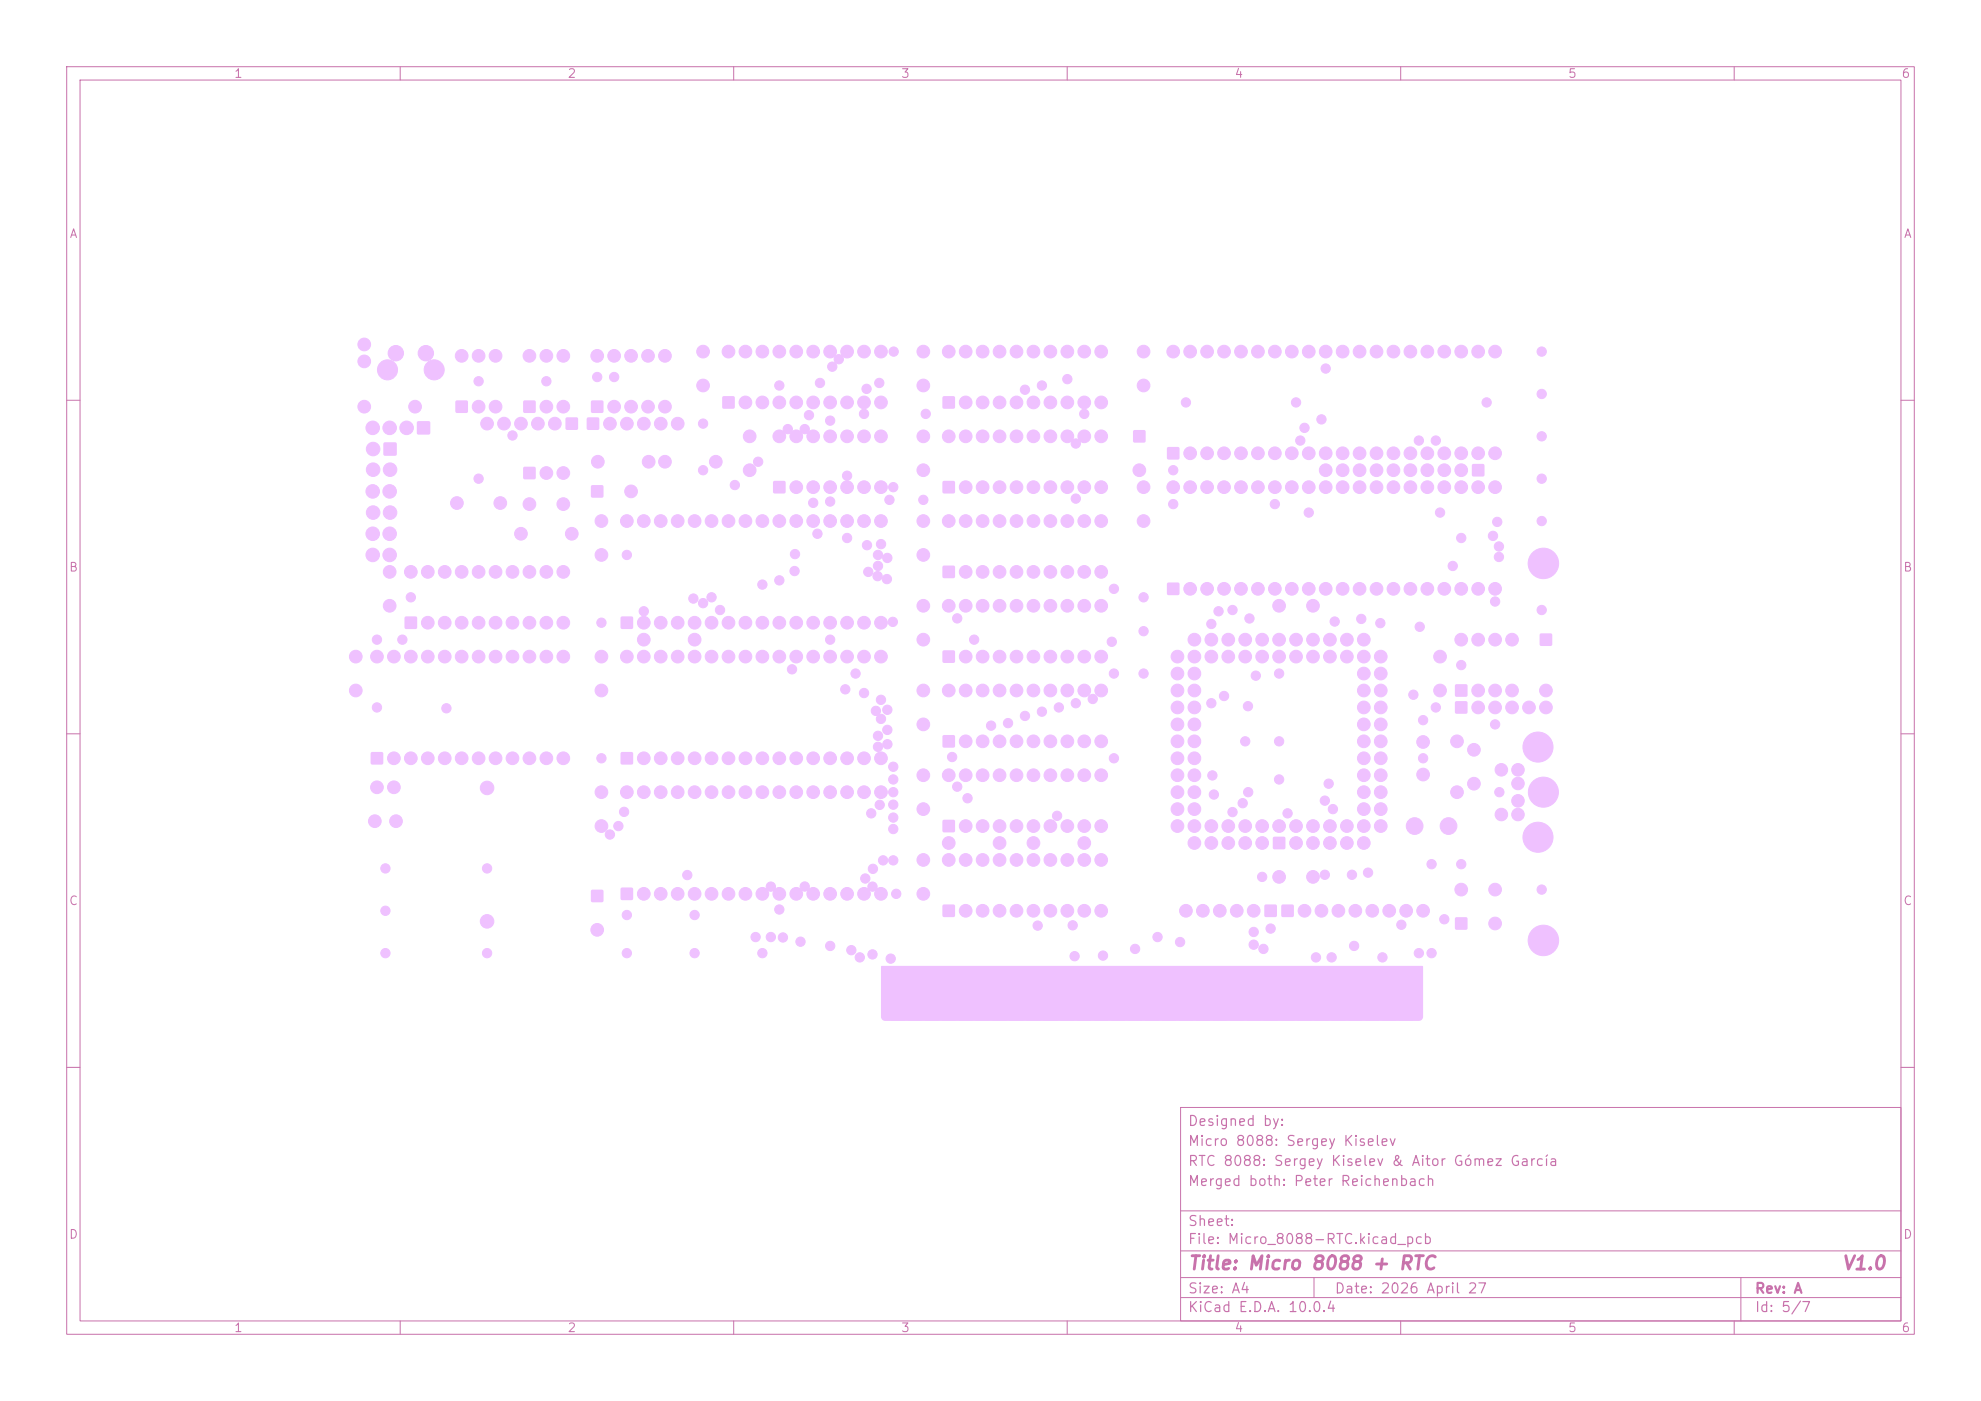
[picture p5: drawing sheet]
<svg xmlns="http://www.w3.org/2000/svg" width="297mm" height="210mm" viewBox="0 0 297 210" stroke-linecap="round" stroke-linejoin="round" font-family="sans-serif">
<defs><g id="words">
<g font-size="2" fill="#c872ab">
<text x="178" y="190.8">Title: Micro 8088 + RTC</text>
<text x="276" y="190.8">V1.0</text>
</g>
<g font-size="1.5" fill="#c872ab">
<text x="178" y="172.2">Micro 8088: Sergey Kiselev</text>
<text x="178" y="169.2">Designed by:</text>
<text x="178" y="178.2">Merged both: Peter Reichenbach</text>
<text x="178" y="175.2">RTC 8088: Sergey Kiselev &amp; Aitor Gómez García</text>
<text x="178" y="184.2">Sheet:</text>
<text x="178" y="186.9">File: Micro_8088-RTC.kicad_pcb</text>
<text x="178" y="197.1">KiCad E.D.A. 10.0.4</text>
<text x="178" y="194.3">Size: A4</text>
<text x="200" y="194.3">Date: 2026 April 27</text>
<text x="263" y="194.3">Rev: A</text>
<text x="263" y="197.1">Id: 5/7</text>
</g>
<g font-size="1.3" fill="#c872ab">
<text x="35" y="12">1</text>
<text x="85" y="12">2</text>
<text x="135" y="12">3</text>
<text x="185" y="12">4</text>
<text x="235" y="12">5</text>
<text x="285" y="12">6</text>
<text x="10.3" y="36">A</text>
<text x="285.4" y="36">A</text>
<text x="10.3" y="86">B</text>
<text x="285.3" y="86">B</text>
<text x="10.3" y="136">C</text>
<text x="285.3" y="136">C</text>
<text x="10.3" y="186">D</text>
<text x="285.3" y="186">D</text>
<text x="35" y="200">1</text>
<text x="85" y="200">2</text>
<text x="135" y="200">3</text>
<text x="185" y="200">4</text>
<text x="235" y="200">5</text>
<text x="285" y="200">6</text>
</g>
</g></defs>
<g fill="none" stroke="#c872ab" stroke-width=".15">
<path d="M10 10h277v190h-277zM12 12h273v186h-273zM60 10v2M110 10v2M160 10v2M210 10v2M260 10v2M10 60h2M285 60h2M10 110h2M285 110h2M10 160h2"/>
<path d="M177 166h108v32h-108zM285 160h2M60 198v2M110 198v2M160 198v2M177 194.5h108M177 191.5h108M177 187.5h108M177 181.5h108M197 191.5v3M210 198v2M260 198v2"/>
<path d="M261 191.5v6.5"/>
</g>
<g fill="#efc1ff" stroke="#efc1ff" stroke-width=".15">
<circle cx="171.4" cy="73" r=".95"/>
<circle cx="171.4" cy="78.1" r=".95"/>
<circle cx="171.4" cy="52.7" r=".95"/>
<circle cx="171.4" cy="57.8" r=".95"/>
<circle cx="191.8" cy="90.8" r=".95"/>
<circle cx="196.8" cy="90.8" r=".95"/>
<circle cx="90.2" cy="78.1" r=".95"/>
<circle cx="90.2" cy="83.2" r=".95"/>
<circle cx="90.2" cy="118.7" r=".95"/>
<circle cx="90.2" cy="123.8" r=".95"/>
<circle cx="90.2" cy="98.4" r=".95"/>
<circle cx="90.2" cy="103.5" r=".95"/>
<circle cx="138.4" cy="78.1" r=".95"/>
<circle cx="138.4" cy="83.2" r=".95"/>
<circle cx="138.4" cy="65.4" r=".95"/>
<circle cx="138.4" cy="70.5" r=".95"/>
<circle cx="138.4" cy="90.8" r=".95"/>
<circle cx="138.4" cy="95.9" r=".95"/>
<circle cx="138.4" cy="103.5" r=".95"/>
<circle cx="138.4" cy="108.6" r=".95"/>
<circle cx="138.4" cy="128.9" r=".95"/>
<circle cx="138.4" cy="134" r=".95"/>
<circle cx="138.4" cy="116.2" r=".95"/>
<circle cx="138.4" cy="121.3" r=".95"/>
<circle cx="112.4" cy="65.4" r=".95"/>
<circle cx="112.4" cy="70.5" r=".95"/>
<circle cx="215.9" cy="103.5" r=".95"/>
<circle cx="215.9" cy="98.4" r=".95"/>
</g>
<path d="M88.7 133.4h1.7v1.8h-1.7z" fill="#efc1ff"/>
<circle cx="89.5" cy="139.4" r=".95" fill="#efc1ff" stroke="#efc1ff" stroke-width=".15"/>
<path d="M169.9 64.5h1.8v1.8h-1.8z" fill="#efc1ff"/>
<circle cx="170.8" cy="70.5" r=".95" fill="#efc1ff" stroke="#efc1ff" stroke-width=".15"/>
<path d="M88.7 72.8h1.7v1.7h-1.7z" fill="#efc1ff"/>
<g fill="#efc1ff" stroke="#efc1ff" stroke-width=".15">
<circle cx="94.6" cy="73.7" r=".95"/>
<circle cx="212.1" cy="123.8" r="1.25"/>
<circle cx="217.2" cy="123.8" r="1.25"/>
<circle cx="221" cy="112.4" r=".95"/>
<circle cx="221" cy="117.5" r=".95"/>
<circle cx="84.5" cy="75.6" r=".95"/>
<circle cx="79.4" cy="75.6" r=".95"/>
</g>
<path d="M230.9 95h1.8v1.8h-1.8z" fill="#efc1ff"/>
<g fill="#efc1ff" stroke="#efc1ff" stroke-width=".15">
<circle cx="231.8" cy="103.5" r=".95"/>
<circle cx="54.6" cy="51.6" r=".95"/>
<circle cx="54.6" cy="54.2" r=".95"/>
<circle cx="231.4" cy="84.5" r="2.29"/>
<circle cx="231.4" cy="141" r="2.29"/>
<circle cx="227.6" cy="117.4" r=".94"/>
<circle cx="227.6" cy="120" r=".94"/>
<circle cx="227.6" cy="115.4" r=".94"/>
<circle cx="227.6" cy="122.1" r=".94"/>
<circle cx="225.1" cy="115.4" r=".94"/>
<circle cx="225.1" cy="122.1" r=".94"/>
<circle cx="230.6" cy="112" r="2.25"/>
<circle cx="231.4" cy="118.7" r="2.25"/>
<circle cx="230.6" cy="125.5" r="2.25"/>
</g>
<path d="M62.6 63.2h1.8v1.9h-1.8z" fill="#efc1ff"/>
<g fill="#efc1ff" stroke="#efc1ff" stroke-width=".15">
<circle cx="61" cy="64.1" r="1.02"/>
<circle cx="58.4" cy="64.1" r="1.02"/>
<circle cx="55.9" cy="64.1" r="1.02"/>
</g>
<path d="M57.5 66.4h1.9v1.9h-1.9z" fill="#efc1ff"/>
<circle cx="55.9" cy="67.3" r="1.02" fill="#efc1ff" stroke="#efc1ff" stroke-width=".15"/>
<path d="M78.5 70h1.8v1.8h-1.8z" fill="#efc1ff"/>
<g fill="#efc1ff" stroke="#efc1ff" stroke-width=".15">
<circle cx="81.9" cy="70.9" r=".95"/>
<circle cx="84.5" cy="70.9" r=".95"/>
<circle cx="78.1" cy="80" r=".95"/>
<circle cx="85.7" cy="80" r=".95"/>
<circle cx="154.9" cy="126.4" r=".95"/>
<circle cx="162.6" cy="126.4" r=".95"/>
<circle cx="142.2" cy="126.4" r=".95"/>
<circle cx="149.9" cy="126.4" r=".95"/>
<circle cx="62.2" cy="61" r=".95"/>
<circle cx="54.6" cy="61" r=".95"/>
<circle cx="89.6" cy="69.2" r=".95"/>
<circle cx="97.2" cy="69.2" r=".95"/>
<circle cx="99.7" cy="69.2" r=".95"/>
<circle cx="107.3" cy="69.2" r=".95"/>
<circle cx="104.1" cy="95.9" r=".95"/>
<circle cx="96.5" cy="95.9" r=".95"/>
</g>
<path d="M220.7 69.6h1.8v1.8h-1.8z" fill="#efc1ff"/>
<g fill="#efc1ff" stroke="#efc1ff" stroke-width=".15">
<circle cx="219.1" cy="70.5" r=".95"/>
<circle cx="216.5" cy="70.5" r=".95"/>
<circle cx="214" cy="70.5" r=".95"/>
<circle cx="211.5" cy="70.5" r=".95"/>
<circle cx="208.9" cy="70.5" r=".95"/>
<circle cx="206.4" cy="70.5" r=".95"/>
<circle cx="203.8" cy="70.5" r=".95"/>
<circle cx="201.3" cy="70.5" r=".95"/>
<circle cx="198.8" cy="70.5" r=".95"/>
</g>
<path d="M192.2 135.6h1.7v1.8h-1.7z" fill="#efc1ff"/>
<g fill="#efc1ff" stroke="#efc1ff" stroke-width=".15">
<circle cx="195.6" cy="136.5" r=".95"/>
<circle cx="198.1" cy="136.5" r=".95"/>
<circle cx="200.7" cy="136.5" r=".95"/>
<circle cx="203.2" cy="136.5" r=".95"/>
<circle cx="205.7" cy="136.5" r=".95"/>
<circle cx="208.3" cy="136.5" r=".95"/>
<circle cx="210.8" cy="136.5" r=".95"/>
<circle cx="213.4" cy="136.5" r=".95"/>
<circle cx="75" cy="75.4" r=".95"/>
<circle cx="68.5" cy="75.4" r=".95"/>
<circle cx="63.8" cy="52.9" r="1.15"/>
<circle cx="59.3" cy="52.9" r="1.15"/>
<circle cx="58.1" cy="55.4" r="1.5"/>
<circle cx="65.1" cy="55.4" r="1.5"/>
</g>
<path d="M175 87.4h1.8v1.7h-1.8z" fill="#efc1ff"/>
<g fill="#efc1ff" stroke="#efc1ff" stroke-width=".15">
<circle cx="178.4" cy="88.3" r=".95"/>
<circle cx="181" cy="88.3" r=".95"/>
<circle cx="183.5" cy="88.3" r=".95"/>
<circle cx="186.1" cy="88.3" r=".95"/>
<circle cx="188.6" cy="88.3" r=".95"/>
<circle cx="191.1" cy="88.3" r=".95"/>
<circle cx="193.7" cy="88.3" r=".95"/>
<circle cx="196.2" cy="88.3" r=".95"/>
<circle cx="198.8" cy="88.3" r=".95"/>
<circle cx="201.3" cy="88.3" r=".95"/>
<circle cx="203.8" cy="88.3" r=".95"/>
<circle cx="206.4" cy="88.3" r=".95"/>
<circle cx="208.9" cy="88.3" r=".95"/>
<circle cx="211.5" cy="88.3" r=".95"/>
<circle cx="214" cy="88.3" r=".95"/>
<circle cx="216.5" cy="88.3" r=".95"/>
<circle cx="219.1" cy="88.3" r=".95"/>
<circle cx="221.6" cy="88.3" r=".95"/>
<circle cx="224.2" cy="88.3" r=".95"/>
<circle cx="224.2" cy="73" r=".95"/>
<circle cx="221.6" cy="73" r=".95"/>
<circle cx="219.1" cy="73" r=".95"/>
<circle cx="216.5" cy="73" r=".95"/>
<circle cx="214" cy="73" r=".95"/>
<circle cx="211.5" cy="73" r=".95"/>
<circle cx="208.9" cy="73" r=".95"/>
<circle cx="206.4" cy="73" r=".95"/>
<circle cx="203.8" cy="73" r=".95"/>
<circle cx="201.3" cy="73" r=".95"/>
<circle cx="198.8" cy="73" r=".95"/>
<circle cx="196.2" cy="73" r=".95"/>
<circle cx="193.7" cy="73" r=".95"/>
<circle cx="191.1" cy="73" r=".95"/>
<circle cx="188.6" cy="73" r=".95"/>
<circle cx="186.1" cy="73" r=".95"/>
<circle cx="183.5" cy="73" r=".95"/>
<circle cx="181" cy="73" r=".95"/>
<circle cx="178.4" cy="73" r=".95"/>
<circle cx="175.9" cy="73" r=".95"/>
</g>
<path d="M175 67.1h1.8v1.7h-1.8z" fill="#efc1ff"/>
<g fill="#efc1ff" stroke="#efc1ff" stroke-width=".15">
<circle cx="178.4" cy="67.9" r=".95"/>
<circle cx="181" cy="67.9" r=".95"/>
<circle cx="183.5" cy="67.9" r=".95"/>
<circle cx="186.1" cy="67.9" r=".95"/>
<circle cx="188.6" cy="67.9" r=".95"/>
<circle cx="191.1" cy="67.9" r=".95"/>
<circle cx="193.7" cy="67.9" r=".95"/>
<circle cx="196.2" cy="67.9" r=".95"/>
<circle cx="198.8" cy="67.9" r=".95"/>
<circle cx="201.3" cy="67.9" r=".95"/>
<circle cx="203.8" cy="67.9" r=".95"/>
<circle cx="206.4" cy="67.9" r=".95"/>
<circle cx="208.9" cy="67.9" r=".95"/>
<circle cx="211.5" cy="67.9" r=".95"/>
<circle cx="214" cy="67.9" r=".95"/>
<circle cx="216.5" cy="67.9" r=".95"/>
<circle cx="219.1" cy="67.9" r=".95"/>
<circle cx="221.6" cy="67.9" r=".95"/>
<circle cx="224.2" cy="67.9" r=".95"/>
<circle cx="224.2" cy="52.7" r=".95"/>
<circle cx="221.6" cy="52.7" r=".95"/>
<circle cx="219.1" cy="52.7" r=".95"/>
<circle cx="216.5" cy="52.7" r=".95"/>
<circle cx="214" cy="52.7" r=".95"/>
<circle cx="211.5" cy="52.7" r=".95"/>
<circle cx="208.9" cy="52.7" r=".95"/>
<circle cx="206.4" cy="52.7" r=".95"/>
<circle cx="203.8" cy="52.7" r=".95"/>
<circle cx="201.3" cy="52.7" r=".95"/>
<circle cx="198.8" cy="52.7" r=".95"/>
<circle cx="196.2" cy="52.7" r=".95"/>
<circle cx="193.7" cy="52.7" r=".95"/>
<circle cx="191.1" cy="52.7" r=".95"/>
<circle cx="188.6" cy="52.7" r=".95"/>
<circle cx="186.1" cy="52.7" r=".95"/>
<circle cx="183.5" cy="52.7" r=".95"/>
<circle cx="181" cy="52.7" r=".95"/>
<circle cx="178.4" cy="52.7" r=".95"/>
<circle cx="175.9" cy="52.7" r=".95"/>
</g>
<path d="M190.9 125.5h1.7v1.7h-1.7z" fill="#efc1ff"/>
<g fill="#efc1ff" stroke="#efc1ff" stroke-width=".15">
<circle cx="191.8" cy="123.8" r=".95"/>
<circle cx="194.3" cy="126.4" r=".95"/>
<circle cx="194.3" cy="123.8" r=".95"/>
<circle cx="196.8" cy="126.4" r=".95"/>
<circle cx="196.8" cy="123.8" r=".95"/>
<circle cx="199.4" cy="126.4" r=".95"/>
<circle cx="199.4" cy="123.8" r=".95"/>
<circle cx="201.9" cy="126.4" r=".95"/>
<circle cx="201.9" cy="123.8" r=".95"/>
<circle cx="204.5" cy="126.4" r=".95"/>
<circle cx="207" cy="123.8" r=".95"/>
<circle cx="204.5" cy="123.8" r=".95"/>
<circle cx="207" cy="121.3" r=".95"/>
<circle cx="204.5" cy="121.3" r=".95"/>
<circle cx="207" cy="118.7" r=".95"/>
<circle cx="204.5" cy="118.7" r=".95"/>
<circle cx="207" cy="116.2" r=".95"/>
<circle cx="204.5" cy="116.2" r=".95"/>
<circle cx="207" cy="113.7" r=".95"/>
<circle cx="204.5" cy="113.7" r=".95"/>
<circle cx="207" cy="111.1" r=".95"/>
<circle cx="204.5" cy="111.1" r=".95"/>
<circle cx="207" cy="108.6" r=".95"/>
<circle cx="204.5" cy="108.6" r=".95"/>
<circle cx="207" cy="106" r=".95"/>
<circle cx="204.5" cy="106" r=".95"/>
<circle cx="207" cy="103.5" r=".95"/>
<circle cx="204.5" cy="103.5" r=".95"/>
<circle cx="207" cy="101" r=".95"/>
<circle cx="204.5" cy="101" r=".95"/>
<circle cx="207" cy="98.4" r=".95"/>
<circle cx="204.5" cy="95.9" r=".95"/>
<circle cx="204.5" cy="98.4" r=".95"/>
<circle cx="201.9" cy="95.9" r=".95"/>
<circle cx="201.9" cy="98.4" r=".95"/>
<circle cx="199.4" cy="95.9" r=".95"/>
<circle cx="199.4" cy="98.4" r=".95"/>
<circle cx="196.8" cy="95.9" r=".95"/>
<circle cx="196.8" cy="98.4" r=".95"/>
<circle cx="194.3" cy="95.9" r=".95"/>
<circle cx="194.3" cy="98.4" r=".95"/>
<circle cx="191.8" cy="95.9" r=".95"/>
<circle cx="191.8" cy="98.4" r=".95"/>
<circle cx="189.2" cy="95.9" r=".95"/>
<circle cx="189.2" cy="98.4" r=".95"/>
<circle cx="186.7" cy="95.9" r=".95"/>
<circle cx="186.7" cy="98.4" r=".95"/>
<circle cx="184.1" cy="95.9" r=".95"/>
<circle cx="184.1" cy="98.4" r=".95"/>
<circle cx="181.6" cy="95.9" r=".95"/>
<circle cx="181.6" cy="98.4" r=".95"/>
<circle cx="179.1" cy="95.9" r=".95"/>
<circle cx="176.5" cy="98.4" r=".95"/>
<circle cx="179.1" cy="98.4" r=".95"/>
<circle cx="176.5" cy="101" r=".95"/>
<circle cx="179.1" cy="101" r=".95"/>
<circle cx="176.5" cy="103.5" r=".95"/>
<circle cx="179.1" cy="103.5" r=".95"/>
<circle cx="176.5" cy="106" r=".95"/>
<circle cx="179.1" cy="106" r=".95"/>
<circle cx="176.5" cy="108.6" r=".95"/>
<circle cx="179.1" cy="108.6" r=".95"/>
<circle cx="176.5" cy="111.1" r=".95"/>
<circle cx="179.1" cy="111.1" r=".95"/>
<circle cx="176.5" cy="113.7" r=".95"/>
<circle cx="179.1" cy="113.7" r=".95"/>
<circle cx="176.5" cy="116.2" r=".95"/>
<circle cx="179.1" cy="116.2" r=".95"/>
<circle cx="176.5" cy="118.7" r=".95"/>
<circle cx="179.1" cy="118.7" r=".95"/>
<circle cx="176.5" cy="121.3" r=".95"/>
<circle cx="179.1" cy="121.3" r=".95"/>
<circle cx="176.5" cy="123.8" r=".95"/>
<circle cx="179.1" cy="126.4" r=".95"/>
<circle cx="179.1" cy="123.8" r=".95"/>
<circle cx="181.6" cy="126.4" r=".95"/>
<circle cx="181.6" cy="123.8" r=".95"/>
<circle cx="184.1" cy="126.4" r=".95"/>
<circle cx="184.1" cy="123.8" r=".95"/>
<circle cx="186.7" cy="126.4" r=".95"/>
<circle cx="186.7" cy="123.8" r=".95"/>
<circle cx="189.2" cy="126.4" r=".95"/>
<circle cx="189.2" cy="123.8" r=".95"/>
</g>
<path d="M93.1 133.1h1.8v1.8h-1.8z" fill="#efc1ff"/>
<g fill="#efc1ff" stroke="#efc1ff" stroke-width=".15">
<circle cx="96.5" cy="134" r=".95"/>
<circle cx="99.1" cy="134" r=".95"/>
<circle cx="101.6" cy="134" r=".95"/>
<circle cx="104.1" cy="134" r=".95"/>
<circle cx="106.7" cy="134" r=".95"/>
<circle cx="109.2" cy="134" r=".95"/>
<circle cx="111.8" cy="134" r=".95"/>
<circle cx="114.3" cy="134" r=".95"/>
<circle cx="116.8" cy="134" r=".95"/>
<circle cx="119.4" cy="134" r=".95"/>
<circle cx="121.9" cy="134" r=".95"/>
<circle cx="124.5" cy="134" r=".95"/>
<circle cx="127" cy="134" r=".95"/>
<circle cx="129.5" cy="134" r=".95"/>
<circle cx="132.1" cy="134" r=".95"/>
<circle cx="132.1" cy="118.7" r=".95"/>
<circle cx="129.5" cy="118.7" r=".95"/>
<circle cx="127" cy="118.7" r=".95"/>
<circle cx="124.5" cy="118.7" r=".95"/>
<circle cx="121.9" cy="118.7" r=".95"/>
<circle cx="119.4" cy="118.7" r=".95"/>
<circle cx="116.8" cy="118.7" r=".95"/>
<circle cx="114.3" cy="118.7" r=".95"/>
<circle cx="111.8" cy="118.7" r=".95"/>
<circle cx="109.2" cy="118.7" r=".95"/>
<circle cx="106.7" cy="118.7" r=".95"/>
<circle cx="104.1" cy="118.7" r=".95"/>
<circle cx="101.6" cy="118.7" r=".95"/>
<circle cx="99.1" cy="118.7" r=".95"/>
<circle cx="96.5" cy="118.7" r=".95"/>
<circle cx="94" cy="118.7" r=".95"/>
</g>
<path d="M93.1 112.8h1.8v1.7h-1.8z" fill="#efc1ff"/>
<g fill="#efc1ff" stroke="#efc1ff" stroke-width=".15">
<circle cx="96.5" cy="113.7" r=".95"/>
<circle cx="99.1" cy="113.7" r=".95"/>
<circle cx="101.6" cy="113.7" r=".95"/>
<circle cx="104.1" cy="113.7" r=".95"/>
<circle cx="106.7" cy="113.7" r=".95"/>
<circle cx="109.2" cy="113.7" r=".95"/>
<circle cx="111.8" cy="113.7" r=".95"/>
<circle cx="114.3" cy="113.7" r=".95"/>
<circle cx="116.8" cy="113.7" r=".95"/>
<circle cx="119.4" cy="113.7" r=".95"/>
<circle cx="121.9" cy="113.7" r=".95"/>
<circle cx="124.5" cy="113.7" r=".95"/>
<circle cx="127" cy="113.7" r=".95"/>
<circle cx="129.5" cy="113.7" r=".95"/>
<circle cx="132.1" cy="113.7" r=".95"/>
<circle cx="132.1" cy="98.4" r=".95"/>
<circle cx="129.5" cy="98.4" r=".95"/>
<circle cx="127" cy="98.4" r=".95"/>
<circle cx="124.5" cy="98.4" r=".95"/>
<circle cx="121.9" cy="98.4" r=".95"/>
<circle cx="119.4" cy="98.4" r=".95"/>
<circle cx="116.8" cy="98.4" r=".95"/>
<circle cx="114.3" cy="98.4" r=".95"/>
<circle cx="111.8" cy="98.4" r=".95"/>
<circle cx="109.2" cy="98.4" r=".95"/>
<circle cx="106.7" cy="98.4" r=".95"/>
<circle cx="104.1" cy="98.4" r=".95"/>
<circle cx="101.6" cy="98.4" r=".95"/>
<circle cx="99.1" cy="98.4" r=".95"/>
<circle cx="96.5" cy="98.4" r=".95"/>
<circle cx="94" cy="98.4" r=".95"/>
</g>
<path d="M141.4 84.8h1.7v1.8h-1.7z" fill="#efc1ff"/>
<g fill="#efc1ff" stroke="#efc1ff" stroke-width=".15">
<circle cx="144.8" cy="85.7" r=".95"/>
<circle cx="147.3" cy="85.7" r=".95"/>
<circle cx="149.9" cy="85.7" r=".95"/>
<circle cx="152.4" cy="85.7" r=".95"/>
<circle cx="154.9" cy="85.7" r=".95"/>
<circle cx="157.5" cy="85.7" r=".95"/>
<circle cx="160" cy="85.7" r=".95"/>
<circle cx="162.6" cy="85.7" r=".95"/>
<circle cx="165.1" cy="85.7" r=".95"/>
<circle cx="165.1" cy="78.1" r=".95"/>
<circle cx="162.6" cy="78.1" r=".95"/>
<circle cx="160" cy="78.1" r=".95"/>
<circle cx="157.5" cy="78.1" r=".95"/>
<circle cx="154.9" cy="78.1" r=".95"/>
<circle cx="152.4" cy="78.1" r=".95"/>
<circle cx="149.9" cy="78.1" r=".95"/>
<circle cx="147.3" cy="78.1" r=".95"/>
<circle cx="144.8" cy="78.1" r=".95"/>
<circle cx="142.2" cy="78.1" r=".95"/>
</g>
<path d="M141.4 72.1h1.7v1.8h-1.7z" fill="#efc1ff"/>
<g fill="#efc1ff" stroke="#efc1ff" stroke-width=".15">
<circle cx="144.8" cy="73" r=".95"/>
<circle cx="147.3" cy="73" r=".95"/>
<circle cx="149.9" cy="73" r=".95"/>
<circle cx="152.4" cy="73" r=".95"/>
<circle cx="154.9" cy="73" r=".95"/>
<circle cx="157.5" cy="73" r=".95"/>
<circle cx="160" cy="73" r=".95"/>
<circle cx="162.6" cy="73" r=".95"/>
<circle cx="165.1" cy="73" r=".95"/>
<circle cx="165.1" cy="65.4" r=".95"/>
<circle cx="162.6" cy="65.4" r=".95"/>
<circle cx="160" cy="65.4" r=".95"/>
<circle cx="157.5" cy="65.4" r=".95"/>
<circle cx="154.9" cy="65.4" r=".95"/>
<circle cx="152.4" cy="65.4" r=".95"/>
<circle cx="149.9" cy="65.4" r=".95"/>
<circle cx="147.3" cy="65.4" r=".95"/>
<circle cx="144.8" cy="65.4" r=".95"/>
<circle cx="142.2" cy="65.4" r=".95"/>
</g>
<path d="M141.4 97.5h1.7v1.8h-1.7z" fill="#efc1ff"/>
<g fill="#efc1ff" stroke="#efc1ff" stroke-width=".15">
<circle cx="144.8" cy="98.4" r=".95"/>
<circle cx="147.3" cy="98.4" r=".95"/>
<circle cx="149.9" cy="98.4" r=".95"/>
<circle cx="152.4" cy="98.4" r=".95"/>
<circle cx="154.9" cy="98.4" r=".95"/>
<circle cx="157.5" cy="98.4" r=".95"/>
<circle cx="160" cy="98.4" r=".95"/>
<circle cx="162.6" cy="98.4" r=".95"/>
<circle cx="165.1" cy="98.4" r=".95"/>
<circle cx="165.1" cy="90.8" r=".95"/>
<circle cx="162.6" cy="90.8" r=".95"/>
<circle cx="160" cy="90.8" r=".95"/>
<circle cx="157.5" cy="90.8" r=".95"/>
<circle cx="154.9" cy="90.8" r=".95"/>
<circle cx="152.4" cy="90.8" r=".95"/>
<circle cx="149.9" cy="90.8" r=".95"/>
<circle cx="147.3" cy="90.8" r=".95"/>
<circle cx="144.8" cy="90.8" r=".95"/>
<circle cx="142.2" cy="90.8" r=".95"/>
</g>
<path d="M141.4 110.2h1.7v1.8h-1.7z" fill="#efc1ff"/>
<g fill="#efc1ff" stroke="#efc1ff" stroke-width=".15">
<circle cx="144.8" cy="111.1" r=".95"/>
<circle cx="147.3" cy="111.1" r=".95"/>
<circle cx="149.9" cy="111.1" r=".95"/>
<circle cx="152.4" cy="111.1" r=".95"/>
<circle cx="154.9" cy="111.1" r=".95"/>
<circle cx="157.5" cy="111.1" r=".95"/>
<circle cx="160" cy="111.1" r=".95"/>
<circle cx="162.6" cy="111.1" r=".95"/>
<circle cx="165.1" cy="111.1" r=".95"/>
<circle cx="165.1" cy="103.5" r=".95"/>
<circle cx="162.6" cy="103.5" r=".95"/>
<circle cx="160" cy="103.5" r=".95"/>
<circle cx="157.5" cy="103.5" r=".95"/>
<circle cx="154.9" cy="103.5" r=".95"/>
<circle cx="152.4" cy="103.5" r=".95"/>
<circle cx="149.9" cy="103.5" r=".95"/>
<circle cx="147.3" cy="103.5" r=".95"/>
<circle cx="144.8" cy="103.5" r=".95"/>
<circle cx="142.2" cy="103.5" r=".95"/>
</g>
<path d="M141.4 135.6h1.7v1.8h-1.7z" fill="#efc1ff"/>
<g fill="#efc1ff" stroke="#efc1ff" stroke-width=".15">
<circle cx="144.8" cy="136.5" r=".95"/>
<circle cx="147.3" cy="136.5" r=".95"/>
<circle cx="149.9" cy="136.5" r=".95"/>
<circle cx="152.4" cy="136.5" r=".95"/>
<circle cx="154.9" cy="136.5" r=".95"/>
<circle cx="157.5" cy="136.5" r=".95"/>
<circle cx="160" cy="136.5" r=".95"/>
<circle cx="162.6" cy="136.5" r=".95"/>
<circle cx="165.1" cy="136.5" r=".95"/>
<circle cx="165.1" cy="128.9" r=".95"/>
<circle cx="162.6" cy="128.9" r=".95"/>
<circle cx="160" cy="128.9" r=".95"/>
<circle cx="157.5" cy="128.9" r=".95"/>
<circle cx="154.9" cy="128.9" r=".95"/>
<circle cx="152.4" cy="128.9" r=".95"/>
<circle cx="149.9" cy="128.9" r=".95"/>
<circle cx="147.3" cy="128.9" r=".95"/>
<circle cx="144.8" cy="128.9" r=".95"/>
<circle cx="142.2" cy="128.9" r=".95"/>
</g>
<path d="M141.4 122.9h1.7v1.8h-1.7z" fill="#efc1ff"/>
<g fill="#efc1ff" stroke="#efc1ff" stroke-width=".15">
<circle cx="144.8" cy="123.8" r=".95"/>
<circle cx="147.3" cy="123.8" r=".95"/>
<circle cx="149.9" cy="123.8" r=".95"/>
<circle cx="152.4" cy="123.8" r=".95"/>
<circle cx="154.9" cy="123.8" r=".95"/>
<circle cx="157.5" cy="123.8" r=".95"/>
<circle cx="160" cy="123.8" r=".95"/>
<circle cx="162.6" cy="123.8" r=".95"/>
<circle cx="165.1" cy="123.8" r=".95"/>
<circle cx="165.1" cy="116.2" r=".95"/>
<circle cx="162.6" cy="116.2" r=".95"/>
<circle cx="160" cy="116.2" r=".95"/>
<circle cx="157.5" cy="116.2" r=".95"/>
<circle cx="154.9" cy="116.2" r=".95"/>
<circle cx="152.4" cy="116.2" r=".95"/>
<circle cx="149.9" cy="116.2" r=".95"/>
<circle cx="147.3" cy="116.2" r=".95"/>
<circle cx="144.8" cy="116.2" r=".95"/>
<circle cx="142.2" cy="116.2" r=".95"/>
</g>
<path d="M116 72.1h1.7v1.8h-1.7z" fill="#efc1ff"/>
<g fill="#efc1ff" stroke="#efc1ff" stroke-width=".15">
<circle cx="119.4" cy="73" r=".95"/>
<circle cx="121.9" cy="73" r=".95"/>
<circle cx="124.5" cy="73" r=".95"/>
<circle cx="127" cy="73" r=".95"/>
<circle cx="129.5" cy="73" r=".95"/>
<circle cx="132.1" cy="73" r=".95"/>
<circle cx="132.1" cy="65.4" r=".95"/>
<circle cx="129.5" cy="65.4" r=".95"/>
<circle cx="127" cy="65.4" r=".95"/>
<circle cx="124.5" cy="65.4" r=".95"/>
<circle cx="121.9" cy="65.4" r=".95"/>
<circle cx="119.4" cy="65.4" r=".95"/>
<circle cx="116.8" cy="65.4" r=".95"/>
</g>
<path d="M218.2 102.6h1.8v1.8h-1.8z" fill="#efc1ff"/>
<g fill="#efc1ff" stroke="#efc1ff" stroke-width=".15">
<circle cx="221.6" cy="103.5" r=".95"/>
<circle cx="224.2" cy="103.5" r=".95"/>
<circle cx="226.7" cy="103.5" r=".95"/>
<circle cx="226.7" cy="95.9" r=".95"/>
<circle cx="224.2" cy="95.9" r=".95"/>
<circle cx="221.6" cy="95.9" r=".95"/>
<circle cx="219.1" cy="95.9" r=".95"/>
<circle cx="213.4" cy="116.1" r=".95"/>
<circle cx="213.4" cy="111.2" r=".95"/>
<circle cx="191.8" cy="131.4" r=".95"/>
<circle cx="196.8" cy="131.4" r=".95"/>
</g>
<path d="M189.6 135.6h1.8v1.8h-1.8z" fill="#efc1ff"/>
<g fill="#efc1ff" stroke="#efc1ff" stroke-width=".15">
<circle cx="188" cy="136.5" r=".95"/>
<circle cx="185.4" cy="136.5" r=".95"/>
<circle cx="182.9" cy="136.5" r=".95"/>
<circle cx="180.3" cy="136.5" r=".95"/>
<circle cx="177.8" cy="136.5" r=".95"/>
</g>
<path d="M218.2 105.2h1.8v1.7h-1.8z" fill="#efc1ff"/>
<g fill="#efc1ff" stroke="#efc1ff" stroke-width=".15">
<circle cx="221.6" cy="106" r=".95"/>
<circle cx="224.2" cy="106" r=".95"/>
<circle cx="226.7" cy="106" r=".95"/>
<circle cx="229.2" cy="106" r=".95"/>
<circle cx="231.8" cy="106" r=".95"/>
<circle cx="138.4" cy="52.7" r=".95"/>
<circle cx="138.4" cy="57.8" r=".95"/>
</g>
<path d="M141.4 59.4h1.7v1.8h-1.7z" fill="#efc1ff"/>
<g fill="#efc1ff" stroke="#efc1ff" stroke-width=".15">
<circle cx="144.8" cy="60.3" r=".95"/>
<circle cx="147.3" cy="60.3" r=".95"/>
<circle cx="149.9" cy="60.3" r=".95"/>
<circle cx="152.4" cy="60.3" r=".95"/>
<circle cx="154.9" cy="60.3" r=".95"/>
<circle cx="157.5" cy="60.3" r=".95"/>
<circle cx="160" cy="60.3" r=".95"/>
<circle cx="162.6" cy="60.3" r=".95"/>
<circle cx="165.1" cy="60.3" r=".95"/>
<circle cx="165.1" cy="52.7" r=".95"/>
<circle cx="162.6" cy="52.7" r=".95"/>
<circle cx="160" cy="52.7" r=".95"/>
<circle cx="157.5" cy="52.7" r=".95"/>
<circle cx="154.9" cy="52.7" r=".95"/>
<circle cx="152.4" cy="52.7" r=".95"/>
<circle cx="149.9" cy="52.7" r=".95"/>
<circle cx="147.3" cy="52.7" r=".95"/>
<circle cx="144.8" cy="52.7" r=".95"/>
<circle cx="142.2" cy="52.7" r=".95"/>
</g>
<path d="M108.3 59.4h1.8v1.8h-1.8z" fill="#efc1ff"/>
<g fill="#efc1ff" stroke="#efc1ff" stroke-width=".15">
<circle cx="111.8" cy="60.3" r=".95"/>
<circle cx="114.3" cy="60.3" r=".95"/>
<circle cx="116.8" cy="60.3" r=".95"/>
<circle cx="119.4" cy="60.3" r=".95"/>
<circle cx="121.9" cy="60.3" r=".95"/>
<circle cx="124.5" cy="60.3" r=".95"/>
<circle cx="127" cy="60.3" r=".95"/>
<circle cx="129.5" cy="60.3" r=".95"/>
<circle cx="132.1" cy="60.3" r=".95"/>
<circle cx="132.1" cy="52.7" r=".95"/>
<circle cx="129.5" cy="52.7" r=".95"/>
<circle cx="127" cy="52.7" r=".95"/>
<circle cx="124.5" cy="52.7" r=".95"/>
<circle cx="121.9" cy="52.7" r=".95"/>
<circle cx="119.4" cy="52.7" r=".95"/>
<circle cx="116.8" cy="52.7" r=".95"/>
<circle cx="114.3" cy="52.7" r=".95"/>
<circle cx="111.8" cy="52.7" r=".95"/>
<circle cx="109.2" cy="52.7" r=".95"/>
</g>
<path d="M88 62.6h1.8v1.8h-1.8z" fill="#efc1ff"/>
<g fill="#efc1ff" stroke="#efc1ff" stroke-width=".15">
<circle cx="91.4" cy="63.5" r=".95"/>
<circle cx="94" cy="63.5" r=".95"/>
<circle cx="96.5" cy="63.5" r=".95"/>
<circle cx="99.1" cy="63.5" r=".95"/>
<circle cx="101.6" cy="63.5" r=".95"/>
<circle cx="105.4" cy="52.7" r=".95"/>
<circle cx="105.4" cy="57.8" r=".95"/>
<circle cx="224.2" cy="133.3" r=".95"/>
<circle cx="219.1" cy="133.3" r=".95"/>
</g>
<path d="M78.5 60.1h1.8v1.7h-1.8z" fill="#efc1ff"/>
<g fill="#efc1ff" stroke="#efc1ff" stroke-width=".15">
<circle cx="81.9" cy="61" r=".95"/>
<circle cx="84.5" cy="61" r=".95"/>
<circle cx="84.5" cy="53.3" r=".95"/>
<circle cx="81.9" cy="53.3" r=".95"/>
<circle cx="79.4" cy="53.3" r=".95"/>
</g>
<path d="M88.7 60.1h1.7v1.7h-1.7z" fill="#efc1ff"/>
<g fill="#efc1ff" stroke="#efc1ff" stroke-width=".15">
<circle cx="92.1" cy="61" r=".95"/>
<circle cx="94.6" cy="61" r=".95"/>
<circle cx="97.2" cy="61" r=".95"/>
<circle cx="99.7" cy="61" r=".95"/>
<circle cx="99.7" cy="53.3" r=".95"/>
<circle cx="97.2" cy="53.3" r=".95"/>
<circle cx="94.6" cy="53.3" r=".95"/>
<circle cx="92.1" cy="53.3" r=".95"/>
<circle cx="89.5" cy="53.3" r=".95"/>
<circle cx="58.5" cy="76.8" r="1.02"/>
<circle cx="55.9" cy="76.8" r="1.02"/>
<circle cx="55.9" cy="73.7" r="1.02"/>
<circle cx="58.4" cy="73.7" r="1.02"/>
</g>
<path d="M93.1 92.5h1.8v1.7h-1.8z" fill="#efc1ff"/>
<g fill="#efc1ff" stroke="#efc1ff" stroke-width=".15">
<circle cx="96.5" cy="93.3" r=".95"/>
<circle cx="99.1" cy="93.3" r=".95"/>
<circle cx="101.6" cy="93.3" r=".95"/>
<circle cx="104.1" cy="93.3" r=".95"/>
<circle cx="106.7" cy="93.3" r=".95"/>
<circle cx="109.2" cy="93.3" r=".95"/>
<circle cx="111.8" cy="93.3" r=".95"/>
<circle cx="114.3" cy="93.3" r=".95"/>
<circle cx="116.8" cy="93.3" r=".95"/>
<circle cx="119.4" cy="93.3" r=".95"/>
<circle cx="121.9" cy="93.3" r=".95"/>
<circle cx="124.5" cy="93.3" r=".95"/>
<circle cx="127" cy="93.3" r=".95"/>
<circle cx="129.5" cy="93.3" r=".95"/>
<circle cx="132.1" cy="93.3" r=".95"/>
<circle cx="132.1" cy="78.1" r=".95"/>
<circle cx="129.5" cy="78.1" r=".95"/>
<circle cx="127" cy="78.1" r=".95"/>
<circle cx="124.5" cy="78.1" r=".95"/>
<circle cx="121.9" cy="78.1" r=".95"/>
<circle cx="119.4" cy="78.1" r=".95"/>
<circle cx="116.8" cy="78.1" r=".95"/>
<circle cx="114.3" cy="78.1" r=".95"/>
<circle cx="111.8" cy="78.1" r=".95"/>
<circle cx="109.2" cy="78.1" r=".95"/>
<circle cx="106.7" cy="78.1" r=".95"/>
<circle cx="104.1" cy="78.1" r=".95"/>
<circle cx="101.6" cy="78.1" r=".95"/>
<circle cx="99.1" cy="78.1" r=".95"/>
<circle cx="96.5" cy="78.1" r=".95"/>
<circle cx="94" cy="78.1" r=".95"/>
<circle cx="218.4" cy="111.1" r=".95"/>
<circle cx="218.4" cy="118.7" r=".95"/>
<circle cx="58.5" cy="70.4" r="1.02"/>
<circle cx="55.9" cy="70.4" r="1.02"/>
<circle cx="55.9" cy="80" r="1.02"/>
<circle cx="58.4" cy="80" r="1.02"/>
</g>
<g fill="#efc1ff">
<path d="M209.8 144.9l1.9-.1 .2 .2 .1 7.7-.2 .3h-1.9l-.2-.2z"/>
<path d="M207.2 144.9l2-.1 .2 .2v7.7l-.1 .3h-1.9l-.2-.2z"/>
<path d="M204.7 144.9l1.9-.1 .3 .2v7.7l-.2 .3h-1.8l-.3-.2z"/>
<path d="M202.1 144.9l2-.1 .2 .2v7.7l-.1 .3h-1.9l-.2-.2z"/>
<path d="M199.6 144.9l1.9-.1 .3 .2v7.7l-.2 .3h-1.8l-.3-.2z"/>
<path d="M197.1 144.9l1.9-.1 .2 .2 .1 7.7-.2 .3h-1.9l-.2-.2z"/>
<path d="M194.5 144.9l2-.1 .2 .2v7.7l-.1 .3h-1.9l-.2-.2z"/>
<path d="M192 144.9l1.9-.1 .3 .2v7.7l-.2 .3h-1.8l-.3-.2z"/>
<path d="M189.4 144.9l2-.1 .2 .2v7.7l-.1 .3h-1.9l-.2-.2z"/>
<path d="M186.9 144.9l1.9-.1 .3 .2v7.7l-.2 .3h-1.8l-.3-.2z"/>
<path d="M184.4 144.9l1.9-.1 .2 .2 .1 7.7-.2 .3h-1.9l-.2-.2z"/>
<path d="M181.8 144.9l2-.1 .2 .2v7.7l-.1 .3h-1.9l-.2-.2z"/>
<path d="M179.3 144.9l1.9-.1 .3 .2v7.7l-.2 .3h-1.8l-.3-.2z"/>
<path d="M176.7 144.9l2-.1 .2 .2v7.7l-.1 .3h-1.9l-.2-.2z"/>
<path d="M174.2 144.9l1.9-.1 .3 .2v7.7l-.2 .3h-1.8l-.3-.2z"/>
<path d="M171.7 144.9l1.9-.1 .2 .2 .1 7.7-.2 .3h-1.9l-.2-.2z"/>
<path d="M169.1 144.9l2-.1 .2 .2v7.7l-.1 .3h-1.9l-.2-.2z"/>
<path d="M166.6 144.9l1.9-.1 .3 .2v7.7l-.2 .3h-1.8l-.3-.2z"/>
<path d="M164 144.9l2-.1 .2 .2v7.7l-.1 .3h-1.9l-.2-.2z"/>
<path d="M161.5 144.9l1.9-.1 .3 .2v7.7l-.2 .3h-1.8l-.3-.2z"/>
<path d="M159 144.9l1.9-.1 .2 .2 .1 7.7-.2 .3h-1.9l-.2-.2z"/>
<path d="M156.4 144.9l2-.1 .2 .2v7.7l-.1 .3h-1.9l-.2-.2z"/>
<path d="M153.9 144.9l1.9-.1 .3 .2v7.7l-.2 .3h-1.8l-.3-.2z"/>
<path d="M151.3 144.9l2-.1 .2 .2v7.7l-.1 .3h-1.9l-.2-.2z"/>
<path d="M148.8 144.9l1.9-.1 .3 .2v7.7l-.2 .3h-1.8l-.3-.2z"/>
<path d="M146.3 144.9l1.9-.1 .2 .2 .1 7.7-.2 .3h-1.9l-.2-.2z"/>
<path d="M143.7 144.9l2-.1 .2 .2v7.7l-.1 .3h-1.9l-.2-.2z"/>
<path d="M141.2 144.9l1.9-.1 .3 .2v7.7l-.2 .3h-1.8l-.3-.2z"/>
<path d="M138.6 144.9l2-.1 .2 .2v7.7l-.1 .3h-1.9l-.2-.2z"/>
<path d="M136.1 144.9l1.9-.1 .3 .2v7.7l-.2 .3h-1.8l-.3-.2z"/>
<path d="M133.6 144.9l1.9-.1 .2 .2 .1 7.7-.2 .3h-1.9l-.2-.2z"/>
</g>
<g fill="#efc1ff" stroke="#efc1ff" stroke-width=".15">
<circle cx="53.3" cy="98.4" r=".95"/>
<circle cx="53.3" cy="103.5" r=".95"/>
</g>
<path d="M60.7 92.5h1.8v1.7h-1.8z" fill="#efc1ff"/>
<g fill="#efc1ff" stroke="#efc1ff" stroke-width=".15">
<circle cx="64.1" cy="93.3" r=".95"/>
<circle cx="66.7" cy="93.3" r=".95"/>
<circle cx="69.2" cy="93.3" r=".95"/>
<circle cx="71.8" cy="93.3" r=".95"/>
<circle cx="74.3" cy="93.3" r=".95"/>
<circle cx="76.8" cy="93.3" r=".95"/>
<circle cx="79.4" cy="93.3" r=".95"/>
<circle cx="81.9" cy="93.3" r=".95"/>
<circle cx="84.5" cy="93.3" r=".95"/>
<circle cx="84.5" cy="85.7" r=".95"/>
<circle cx="81.9" cy="85.7" r=".95"/>
<circle cx="79.4" cy="85.7" r=".95"/>
<circle cx="76.8" cy="85.7" r=".95"/>
<circle cx="74.3" cy="85.7" r=".95"/>
<circle cx="71.8" cy="85.7" r=".95"/>
<circle cx="69.2" cy="85.7" r=".95"/>
<circle cx="66.7" cy="85.7" r=".95"/>
<circle cx="64.1" cy="85.7" r=".95"/>
<circle cx="61.6" cy="85.7" r=".95"/>
</g>
<path d="M68.3 60.1h1.8v1.7h-1.8z" fill="#efc1ff"/>
<g fill="#efc1ff" stroke="#efc1ff" stroke-width=".15">
<circle cx="71.8" cy="61" r=".95"/>
<circle cx="74.3" cy="61" r=".95"/>
<circle cx="74.3" cy="53.3" r=".95"/>
<circle cx="71.8" cy="53.3" r=".95"/>
<circle cx="69.2" cy="53.3" r=".95"/>
</g>
<path d="M84.8 62.6h1.8v1.8h-1.8z" fill="#efc1ff"/>
<g fill="#efc1ff" stroke="#efc1ff" stroke-width=".15">
<circle cx="83.2" cy="63.5" r=".95"/>
<circle cx="80.6" cy="63.5" r=".95"/>
<circle cx="78.1" cy="63.5" r=".95"/>
<circle cx="75.6" cy="63.5" r=".95"/>
<circle cx="73" cy="63.5" r=".95"/>
</g>
<path d="M218.2 137.6h1.8v1.7h-1.8z" fill="#efc1ff"/>
<g fill="#efc1ff" stroke="#efc1ff" stroke-width=".15">
<circle cx="224.2" cy="138.4" r=".95"/>
<circle cx="58.4" cy="83.2" r="1.02"/>
<circle cx="55.9" cy="83.2" r="1.02"/>
<circle cx="58.4" cy="85.7" r=".95"/>
<circle cx="58.4" cy="90.8" r=".95"/>
<circle cx="73" cy="118.1" r="1.02"/>
<circle cx="73" cy="138.1" r="1.02"/>
</g>
<path d="M55.6 112.8h1.8v1.7h-1.8z" fill="#efc1ff"/>
<g fill="#efc1ff" stroke="#efc1ff" stroke-width=".15">
<circle cx="59.1" cy="113.7" r=".95"/>
<circle cx="61.6" cy="113.7" r=".95"/>
<circle cx="64.1" cy="113.7" r=".95"/>
<circle cx="66.7" cy="113.7" r=".95"/>
<circle cx="69.2" cy="113.7" r=".95"/>
<circle cx="71.8" cy="113.7" r=".95"/>
<circle cx="74.3" cy="113.7" r=".95"/>
<circle cx="76.8" cy="113.7" r=".95"/>
<circle cx="79.4" cy="113.7" r=".95"/>
<circle cx="81.9" cy="113.7" r=".95"/>
<circle cx="84.5" cy="113.7" r=".95"/>
<circle cx="84.5" cy="98.4" r=".95"/>
<circle cx="81.9" cy="98.4" r=".95"/>
<circle cx="79.4" cy="98.4" r=".95"/>
<circle cx="76.8" cy="98.4" r=".95"/>
<circle cx="74.3" cy="98.4" r=".95"/>
<circle cx="71.8" cy="98.4" r=".95"/>
<circle cx="69.2" cy="98.4" r=".95"/>
<circle cx="66.7" cy="98.4" r=".95"/>
<circle cx="64.1" cy="98.4" r=".95"/>
<circle cx="61.6" cy="98.4" r=".95"/>
<circle cx="59.1" cy="98.4" r=".95"/>
<circle cx="56.5" cy="98.4" r=".95"/>
<circle cx="56.5" cy="118" r=".95"/>
<circle cx="59.1" cy="118" r=".95"/>
<circle cx="56.2" cy="123.1" r=".95"/>
<circle cx="59.4" cy="123.1" r=".95"/>
<circle cx="177.8" cy="60.3" r=".7"/>
<circle cx="194.3" cy="60.3" r=".7"/>
<circle cx="104.1" cy="142.9" r=".7"/>
<circle cx="57.8" cy="136.5" r=".7"/>
<circle cx="57.8" cy="142.9" r=".7"/>
<circle cx="71.8" cy="71.8" r=".7"/>
<circle cx="175.9" cy="70.5" r=".7"/>
<circle cx="212.7" cy="142.9" r=".7"/>
<circle cx="171.4" cy="101" r=".7"/>
<circle cx="167" cy="88.3" r=".7"/>
<circle cx="57.8" cy="130.2" r=".7"/>
<circle cx="186.7" cy="111.1" r=".7"/>
<circle cx="231.1" cy="91.4" r=".7"/>
<circle cx="90.2" cy="93.3" r=".7"/>
<circle cx="224.8" cy="118.7" r=".7"/>
<circle cx="189.2" cy="131.4" r=".7"/>
<circle cx="214.6" cy="142.9" r=".7"/>
<circle cx="105.4" cy="70.5" r=".7"/>
<circle cx="231.1" cy="65.4" r=".7"/>
<circle cx="128.3" cy="101" r=".7"/>
<circle cx="56.5" cy="95.9" r=".7"/>
<circle cx="138.4" cy="74.9" r=".7"/>
<circle cx="94" cy="83.2" r=".7"/>
<circle cx="94" cy="142.9" r=".7"/>
<circle cx="71.8" cy="57.1" r=".7"/>
<circle cx="134.4" cy="134" r=".7"/>
<circle cx="61.6" cy="89.5" r=".7"/>
<circle cx="198.8" cy="55.2" r=".7"/>
<circle cx="66.9" cy="106.2" r=".7"/>
<circle cx="231.1" cy="59.1" r=".7"/>
<circle cx="116.8" cy="57.8" r=".7"/>
<circle cx="175.9" cy="75.6" r=".7"/>
<circle cx="219.1" cy="99.7" r=".7"/>
<circle cx="231.1" cy="52.7" r=".7"/>
<circle cx="134" cy="52.7" r=".7"/>
<circle cx="191.8" cy="116.8" r=".7"/>
<circle cx="222.9" cy="60.3" r=".7"/>
<circle cx="191.8" cy="111.1" r=".7"/>
<circle cx="231.1" cy="78.1" r=".7"/>
<circle cx="167" cy="101" r=".7"/>
<circle cx="219.1" cy="80.6" r=".7"/>
<circle cx="90.2" cy="113.7" r=".7"/>
<circle cx="170.2" cy="142.2" r=".7"/>
<circle cx="231.1" cy="71.8" r=".7"/>
<circle cx="114.3" cy="142.9" r=".7"/>
<circle cx="73" cy="142.9" r=".7"/>
<circle cx="94" cy="137.2" r=".7"/>
<circle cx="213.4" cy="113.7" r=".7"/>
<circle cx="133.5" cy="143.7" r=".7"/>
<circle cx="191.1" cy="75.6" r=".7"/>
<circle cx="188" cy="141.6" r=".7"/>
<circle cx="73" cy="130.2" r=".7"/>
<circle cx="133.3" cy="74.9" r=".7"/>
<circle cx="56.5" cy="106" r=".7"/>
<circle cx="105.4" cy="63.5" r=".7"/>
<circle cx="188" cy="139.7" r=".7"/>
<circle cx="171.4" cy="94.6" r=".7"/>
<circle cx="156.2" cy="57.8" r=".7"/>
<circle cx="81.9" cy="57.1" r=".7"/>
<circle cx="219.1" cy="129.5" r=".7"/>
<circle cx="104.1" cy="137.2" r=".7"/>
<circle cx="231.1" cy="133.3" r=".7"/>
<circle cx="128.9" cy="143.5" r=".7"/>
<circle cx="224.2" cy="90.2" r=".7"/>
<circle cx="138.8" cy="62" r=".7"/>
<circle cx="120.6" cy="64.3" r=".7"/>
<circle cx="161.1" cy="143.3" r=".7"/>
<circle cx="155.6" cy="138.7" r=".7"/>
<circle cx="133.9" cy="129" r=".7"/>
<circle cx="121.3" cy="62.2" r=".7"/>
<circle cx="60.3" cy="95.9" r=".7"/>
<circle cx="215.3" cy="106" r=".7"/>
<circle cx="223.8" cy="80.3" r=".7"/>
<circle cx="213.4" cy="107.9" r=".7"/>
<circle cx="215.9" cy="76.8" r=".7"/>
<circle cx="212.9" cy="94" r=".7"/>
<circle cx="206.9" cy="93.4" r=".7"/>
<circle cx="187.1" cy="105.9" r=".7"/>
<circle cx="204.1" cy="92.8" r=".7"/>
<circle cx="181.6" cy="105.4" r=".7"/>
<circle cx="183.5" cy="104.3" r=".7"/>
<circle cx="200.1" cy="93.2" r=".7"/>
<circle cx="217.8" cy="84.8" r=".7"/>
<circle cx="146" cy="95.9" r=".7"/>
<circle cx="133.9" cy="93.2" r=".7"/>
<circle cx="131.3" cy="106.6" r=".7"/>
<circle cx="148.6" cy="108.8" r=".7"/>
<circle cx="132.1" cy="107.8" r=".7"/>
<circle cx="151.1" cy="108.4" r=".7"/>
<circle cx="133" cy="106.4" r=".7"/>
<circle cx="153.7" cy="107.3" r=".7"/>
<circle cx="156.2" cy="106.7" r=".7"/>
<circle cx="133" cy="109.4" r=".7"/>
<circle cx="158.7" cy="106" r=".7"/>
<circle cx="131.6" cy="110.3" r=".7"/>
<circle cx="142.7" cy="113.5" r=".7"/>
<circle cx="161.3" cy="105.4" r=".7"/>
<circle cx="133" cy="111.6" r=".7"/>
<circle cx="131.6" cy="111.9" r=".7"/>
<circle cx="163.8" cy="104.8" r=".7"/>
<circle cx="211.9" cy="104.1" r=".7"/>
<circle cx="215.3" cy="66" r=".7"/>
<circle cx="212.7" cy="66" r=".7"/>
<circle cx="187.3" cy="92.7" r=".7"/>
<circle cx="184.8" cy="91.4" r=".7"/>
<circle cx="182.7" cy="91.6" r=".7"/>
<circle cx="181.6" cy="93.5" r=".7"/>
<circle cx="196.2" cy="76.8" r=".7"/>
<circle cx="127" cy="71.3" r=".7"/>
<circle cx="188.3" cy="101.3" r=".7"/>
<circle cx="166.7" cy="96.2" r=".7"/>
<circle cx="119.2" cy="83.1" r=".7"/>
<circle cx="224.5" cy="78.2" r=".7"/>
<circle cx="224.2" cy="108.6" r=".7"/>
<circle cx="198.1" cy="62.9" r=".7"/>
<circle cx="124.8" cy="55" r=".7"/>
<circle cx="194.9" cy="66" r=".7"/>
<circle cx="224.7" cy="83.5" r=".7"/>
<circle cx="129.9" cy="58.3" r=".7"/>
<circle cx="198.6" cy="120" r=".7"/>
<circle cx="161.3" cy="74.7" r=".7"/>
<circle cx="161.3" cy="66.5" r=".7"/>
<circle cx="124.5" cy="63.1" r=".7"/>
<circle cx="199.2" cy="117.5" r=".7"/>
<circle cx="127" cy="80.6" r=".7"/>
<circle cx="191.8" cy="101" r=".7"/>
<circle cx="171.4" cy="89.5" r=".7"/>
<circle cx="214.6" cy="129.5" r=".7"/>
<circle cx="216.5" cy="137.8" r=".7"/>
<circle cx="205.1" cy="130.8" r=".7"/>
<circle cx="199.8" cy="121.3" r=".7"/>
<circle cx="203" cy="141.8" r=".7"/>
<circle cx="189.4" cy="142.2" r=".7"/>
<circle cx="167" cy="113.7" r=".7"/>
<circle cx="186.3" cy="120.4" r=".7"/>
<circle cx="198.6" cy="131.1" r=".7"/>
<circle cx="197.3" cy="143.5" r=".7"/>
<circle cx="193" cy="121.9" r=".7"/>
<circle cx="184.8" cy="121.7" r=".7"/>
<circle cx="181.8" cy="116.2" r=".7"/>
<circle cx="182" cy="119.1" r=".7"/>
<circle cx="158.5" cy="122.3" r=".7"/>
<circle cx="160" cy="56.8" r=".7"/>
<circle cx="202.7" cy="131.1" r=".7"/>
<circle cx="199.6" cy="143.5" r=".7"/>
<circle cx="187.1" cy="118.7" r=".7"/>
<circle cx="122.9" cy="57.4" r=".7"/>
<circle cx="132.4" cy="129" r=".7"/>
<circle cx="130.9" cy="130.2" r=".7"/>
<circle cx="129.7" cy="131.7" r=".7"/>
<circle cx="120.6" cy="132.9" r=".7"/>
<circle cx="104" cy="89.7" r=".7"/>
<circle cx="133" cy="86.8" r=".7"/>
<circle cx="113.3" cy="140.5" r=".7"/>
<circle cx="131.6" cy="86.4" r=".7"/>
<circle cx="106.7" cy="89.5" r=".7"/>
<circle cx="131.6" cy="84.8" r=".7"/>
<circle cx="115.6" cy="140.5" r=".7"/>
<circle cx="117.4" cy="140.5" r=".7"/>
<circle cx="133" cy="83.6" r=".7"/>
<circle cx="131.6" cy="83.2" r=".7"/>
<circle cx="114.3" cy="87.6" r=".7"/>
<circle cx="120" cy="141.2" r=".7"/>
<circle cx="124.5" cy="141.8" r=".7"/>
<circle cx="116.8" cy="87" r=".7"/>
<circle cx="132.1" cy="81.6" r=".7"/>
<circle cx="127.6" cy="142.4" r=".7"/>
<circle cx="130.2" cy="85.7" r=".7"/>
<circle cx="130.8" cy="143.1" r=".7"/>
<circle cx="119.1" cy="85.6" r=".7"/>
<circle cx="130" cy="81.7" r=".7"/>
<circle cx="132.1" cy="104.9" r=".7"/>
<circle cx="129.5" cy="103.9" r=".7"/>
<circle cx="126.7" cy="103.3" r=".7"/>
<circle cx="124.5" cy="95.9" r=".7"/>
<circle cx="133.9" cy="118.7" r=".7"/>
<circle cx="118.7" cy="100.3" r=".7"/>
<circle cx="129.5" cy="62" r=".7"/>
<circle cx="115.6" cy="132.9" r=".7"/>
<circle cx="116.8" cy="136.3" r=".7"/>
<circle cx="133.9" cy="116.8" r=".7"/>
<circle cx="143.5" cy="117.9" r=".7"/>
<circle cx="121.9" cy="75.4" r=".7"/>
<circle cx="107.9" cy="91.4" r=".7"/>
<circle cx="105.4" cy="90.4" r=".7"/>
<circle cx="130.8" cy="132.9" r=".7"/>
<circle cx="103" cy="131.2" r=".7"/>
<circle cx="124.5" cy="75.2" r=".7"/>
<circle cx="96.5" cy="91.6" r=".7"/>
<circle cx="133.9" cy="114.9" r=".7"/>
<circle cx="131.9" cy="120.6" r=".7"/>
<circle cx="130.6" cy="121.9" r=".7"/>
<circle cx="113.7" cy="69.2" r=".7"/>
<circle cx="122.6" cy="80" r=".7"/>
<circle cx="143.5" cy="92.7" r=".7"/>
<circle cx="118.1" cy="64.3" r=".7"/>
<circle cx="110.2" cy="72.7" r=".7"/>
<circle cx="165.4" cy="143.2" r=".7"/>
<circle cx="160.8" cy="138.7" r=".7"/>
<circle cx="173.5" cy="140.5" r=".7"/>
<circle cx="176.9" cy="141.2" r=".7"/>
<circle cx="133.9" cy="124.3" r=".7"/>
<circle cx="91.4" cy="125.1" r=".7"/>
<circle cx="207.3" cy="143.5" r=".7"/>
<circle cx="210.1" cy="138.6" r=".7"/>
<circle cx="190.5" cy="139.2" r=".7"/>
<circle cx="133.9" cy="120.6" r=".7"/>
<circle cx="93.6" cy="121.7" r=".7"/>
<circle cx="133.9" cy="122.6" r=".7"/>
<circle cx="145.1" cy="119.7" r=".7"/>
<circle cx="92.7" cy="123.8" r=".7"/>
<circle cx="153.7" cy="58.4" r=".7"/>
<circle cx="224.7" cy="81.9" r=".7"/>
<circle cx="131.8" cy="57.4" r=".7"/>
<circle cx="162.6" cy="62" r=".7"/>
<circle cx="125.8" cy="53.8" r=".7"/>
<circle cx="195.6" cy="64.1" r=".7"/>
<circle cx="133.9" cy="73" r=".7"/>
<circle cx="92.1" cy="56.5" r=".7"/>
<circle cx="89.5" cy="56.5" r=".7"/>
<circle cx="76.8" cy="65.3" r=".7"/>
</g>
<path d="M132.1 144.8h81.1l.2 .1v7.6l-.3 .4-.4 .1h-80.1l-.4-.2-.1-.3z" fill="#efc1ff"/>
<use href="#words"/>
</svg>
